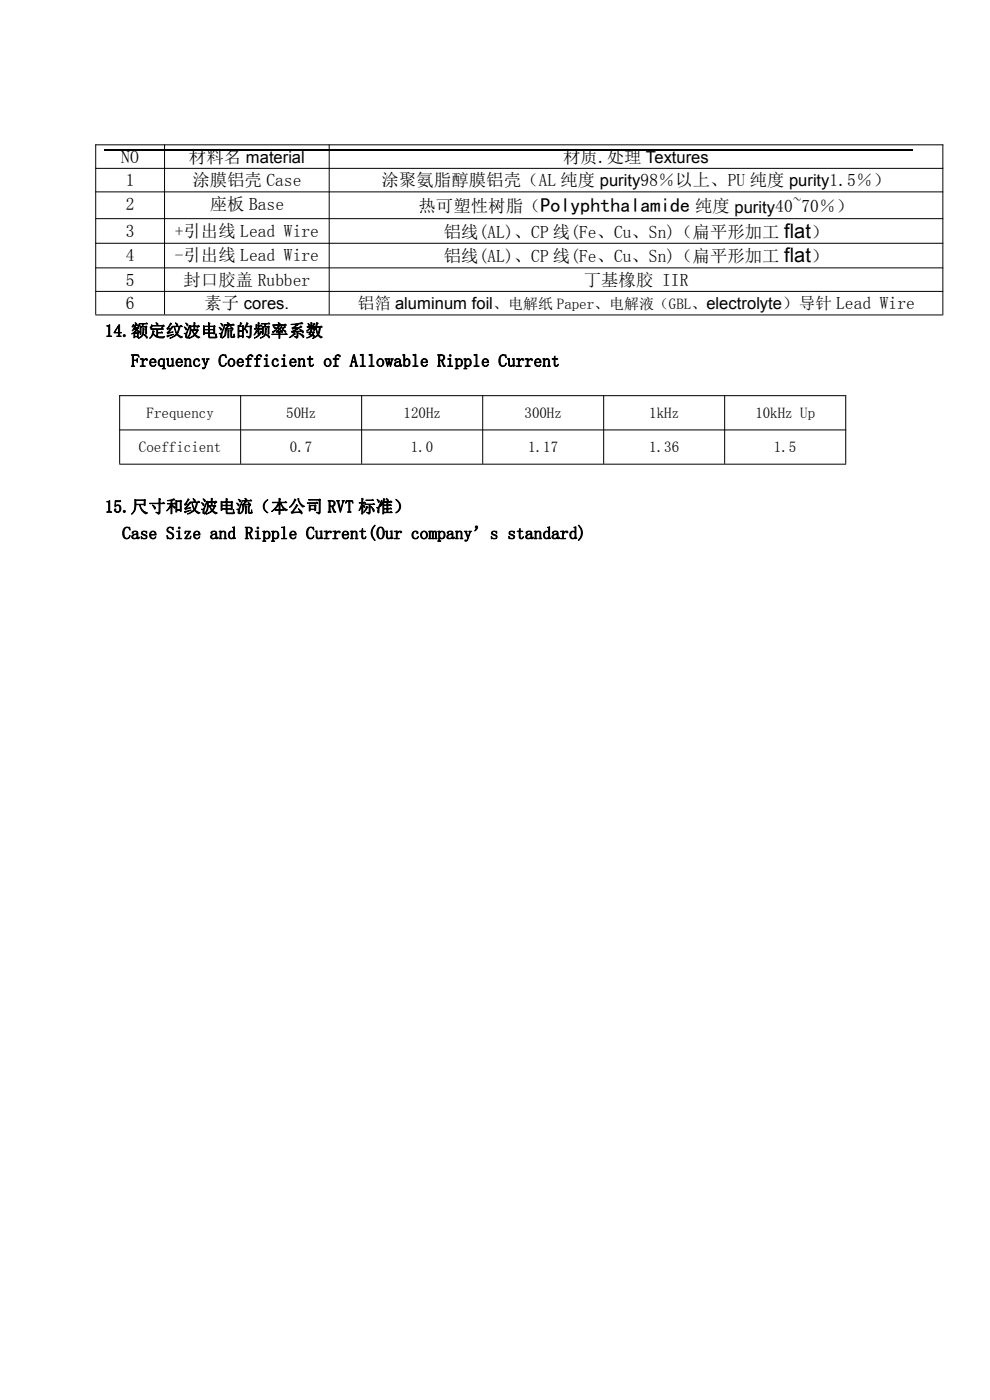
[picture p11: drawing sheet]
<svg xmlns="http://www.w3.org/2000/svg" width="210mm" height="297mm" viewBox="0 0 210 297" stroke-linecap="round" stroke-linejoin="round" font-family="sans-serif">
<defs><g id="words">
<g font-size="4.2">
<text x="114.7" y="45.1">Polyphthalamide</text>
<text x="166.4" y="50.4">flat</text>
<text x="166.4" y="55.7">flat</text>
</g>
<g font-size="3.7">
<text x="25.7" y="34.5">NO</text>
<text x="40.1" y="34.5">材料名 material</text>
<text x="119.5" y="34.5">材质.处理 Textures</text>
<text x="26.7" y="39.5">1</text>
<text x="40.8" y="39.5">涂膜铝壳 Case</text>
<text x="80.9" y="39.5">涂聚氨脂醇膜铝壳（AL 纯度 purity98％以上、PU 纯度 purity1.5％）</text>
<text x="26.7" y="44.5">2</text>
<text x="44.5" y="44.5">座板 Base</text>
<text x="88.8" y="45.1">热可塑性树脂（</text>
<text x="147.5" y="45.1">纯度 purity40~70％）</text>
<text x="26.7" y="50.2">3</text>
<text x="37.1" y="50.2">+引出线 Lead Wire</text>
<text x="94.1" y="50.4">铝线(AL)、CP 线(Fe、Cu、Sn)（扁平形加工</text>
<text x="172" y="50.4">）</text>
<text x="26.7" y="55.4">4</text>
<text x="37.1" y="55.4">-引出线 Lead Wire</text>
<text x="94.1" y="55.7">铝线(AL)、CP 线(Fe、Cu、Sn)（扁平形加工</text>
<text x="172" y="55.7">）</text>
<text x="26.7" y="60.6">5</text>
<text x="26.7" y="65.6">6</text>
<text x="38.9" y="60.6">封口胶盖 Rubber</text>
<text x="43.4" y="65.6">素子 cores.</text>
<text x="123.8" y="60.6">丁基橡胶 IIR</text>
<text x="22.2" y="71.4">14.额定纹波电流的频率系数</text>
<text x="27.8" y="77.8">Frequency Coefficient of Allowable Ripple Current</text>
<text x="22.2" y="108.7">15.尺寸和纹波电流（本公司 RVT 标准）</text>
<text x="25.9" y="114.4">Case Size and Ripple Current(Our company’s standard)</text>
</g>
<text font-size="3.5" x="75.9" y="65.6">铝箔 aluminum foil、电解纸 Paper、电解液（GBL、electrolyte）导针 Lead Wire</text>
<g font-size="3.2">
<text x="31.1" y="88.7">Frequency</text>
<text x="60.7" y="88.7">50Hz</text>
<text x="85.6" y="88.7">120Hz</text>
<text x="111.3" y="88.7">300Hz</text>
<text x="137.7" y="88.7">1kHz</text>
<text x="160.2" y="88.7">10kHz Up</text>
<text x="29.5" y="96">Coefficient</text>
<text x="61.5" y="96">0.7</text>
<text x="87.2" y="96">1.0</text>
<text x="112.1" y="96">1.17</text>
<text x="137.7" y="96">1.36</text>
<text x="164.2" y="96">1.5</text>
</g>
</g></defs>
<path d="M22.2 31.9h171.5" fill="none" stroke="#000" stroke-width=".25"/>
<g fill="none" stroke="#000" stroke-width=".21">
<path d="M20.2 30.7h179.9M20.2 35.7h179.9M20.3 30.6v36.1M34.9 30.6v36.1M69.8 30.6v36.1M200 30.6v36.1M20.2 40.7h179.9M20.2 46.4h179.9M20.2 51.6h179.9M20.2 56.8h179.9M20.2 61.8h179.9M20.2 66.8h179.9"/>
<path d="M25.3 83.9h154.2M25.3 91.2h154.2M25.3 98.5h154.2M25.4 83.9v14.5M51 83.9v14.5M76.7 83.9v14.5M102.4 83.9v14.5M128.1 83.9v14.5M153.7 83.9v14.5M179.4 83.9v14.5"/>
</g>
<use href="#words"/>
</svg>
